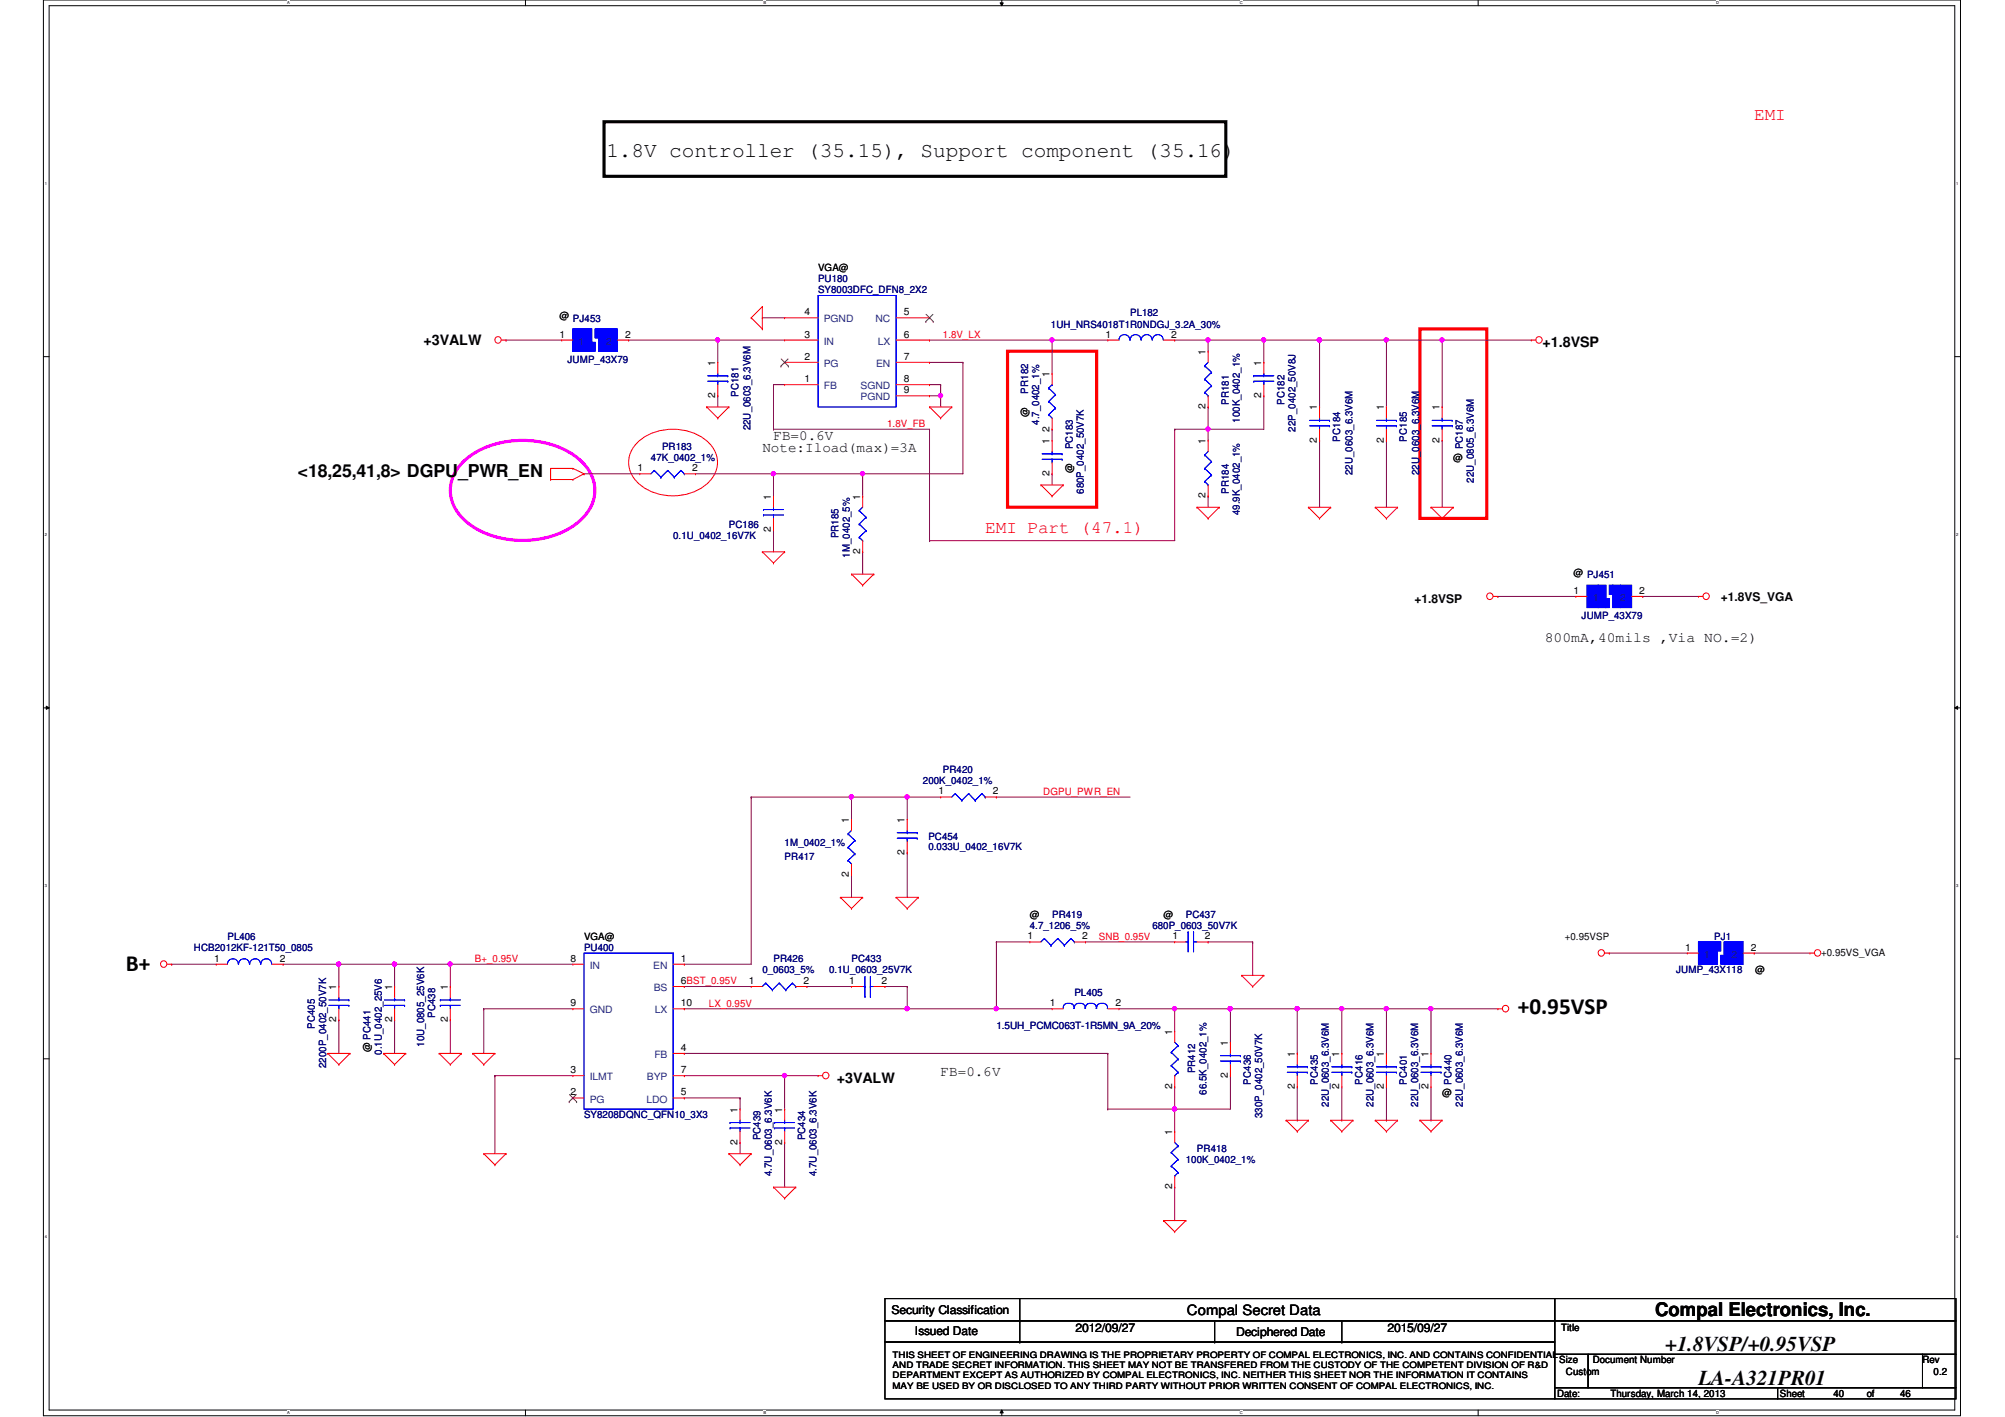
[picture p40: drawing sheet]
<svg xmlns="http://www.w3.org/2000/svg" width="297mm" height="210mm" viewBox="0 0 297 210" stroke-linecap="round" stroke-linejoin="round" font-family="sans-serif">
<defs><g id="words">
<g font-size="3.4">
<text x="18.7" y="143.8">B+</text>
<text x="224.9" y="150.2">+0.95VSP</text>
</g>
<g font-size="3.1">
<text x="89.8" y="23.3">1.8V controller (35.15), Support component (35.16)</text>
<text x="246.7" y="200.2">+1.8VSP/+0.95VSP</text>
<text x="251.6" y="205.1">LA-A321PR01</text>
</g>
<text font-size="2.8" x="245.2" y="195">Compal Electronics, Inc.</text>
<g font-size="2.6" fill="#f00">
<text x="259.9" y="17.8">EMI</text>
<text x="146" y="78.9">EMI Part (47.1)</text>
</g>
<text font-size="2.6" x="44.1" y="70.6">&lt;18,25,41,8&gt; DGPU_PWR_EN</text>
<g font-size="2.1">
<text x="62.7" y="51.1">+3VALW</text>
<text x="228.5" y="51.4">+1.8VSP</text>
<text x="114.6" y="65.2">FB=0.6V</text>
<text x="112.9" y="66.9">Note:Iload(max)=3A</text>
<text x="228.9" y="95.1">800mA,40mils ,Via NO.=2)</text>
<text x="124" y="160.4">+3VALW</text>
<text x="139.4" y="159.3">FB=0.6V</text>
<text x="175.8" y="194.8">Compal Secret Data</text>
</g>
<g font-size="1.8">
<text x="209.5" y="89.3">+1.8VSP</text>
<text x="254.9" y="89">+1.8VS_VGA</text>
<text x="132.1" y="194.6">Security Classification</text>
<text x="135.5" y="197.8">Issued Date</text>
<text x="159.3" y="197.3">2012/09/27</text>
<text x="183.1" y="198">Deciphered Date</text>
<text x="205.6" y="197.3">2015/09/27</text>
</g>
<g font-size="1.5" fill="#000080">
<text x="121.2" y="41.8">PU180</text>
<text x="121.2" y="43.5">SY8003DFC_DFN8_2X2</text>
<text x="167.4" y="46.8">PL182</text>
<text x="84.1" y="53.7">JUMP_43X79</text>
<text x="155.7" y="48.6">1UH_NRS4018T1R0NDGJ_3.2A_30%</text>
<text x="109.4" y="58.8" transform="rotate(-90 109.4 58.8)">PC181</text>
<text x="152.3" y="58.3" transform="rotate(-90 152.3 58.3)">PR182</text>
<text x="182" y="59.9" transform="rotate(-90 182 59.9)">PR181</text>
<text x="190.3" y="59.9" transform="rotate(-90 190.3 59.9)">PC182</text>
<text x="111.2" y="63.8" transform="rotate(-90 111.2 63.8)">22U_0603_6.3V6M</text>
<text x="154" y="62.9" transform="rotate(-90 154 62.9)">4.7_0402_1%</text>
<text x="183.7" y="62.6" transform="rotate(-90 183.7 62.6)">100K_0402_1%</text>
<text x="191.9" y="63.9" transform="rotate(-90 191.9 63.9)">22P_0402_50V8J</text>
<text x="198.5" y="65.4" transform="rotate(-90 198.5 65.4)">PC184</text>
<text x="208.4" y="65.4" transform="rotate(-90 208.4 65.4)">PC185</text>
<text x="96.4" y="68.2">47K_0402_1%</text>
<text x="98.1" y="66.6">PR183</text>
<text x="158.9" y="66.5" transform="rotate(-90 158.9 66.5)">PC183</text>
<text x="200.4" y="70.4" transform="rotate(-90 200.4 70.4)">22U_0603_6.3V6M</text>
<text x="210.3" y="70.4" transform="rotate(-90 210.3 70.4)">22U_0603_6.3V6M</text>
<text x="216.7" y="66.5" transform="rotate(-90 216.7 66.5)">PC187</text>
<text x="218.4" y="71.5" transform="rotate(-90 218.4 71.5)">22U_0805_6.3V6M</text>
<text x="160.6" y="73.2" transform="rotate(-90 160.6 73.2)">680P_0402_50V7K</text>
<text x="182" y="73.2" transform="rotate(-90 182 73.2)">PR184</text>
<text x="183.7" y="76.3" transform="rotate(-90 183.7 76.3)">49.9K_0402_1%</text>
<text x="99.7" y="79.8">0.1U_0402_16V7K</text>
<text x="108" y="78.1">PC186</text>
<text x="124.2" y="79.8" transform="rotate(-90 124.2 79.8)">PR185</text>
<text x="125.9" y="82.6" transform="rotate(-90 125.9 82.6)">1M_0402_5%</text>
<text x="234.3" y="91.7">JUMP_43X79</text>
<text x="136.7" y="116.1">200K_0402_1%</text>
<text x="139.7" y="114.5">PR420</text>
<text x="116.2" y="125.3">1M_0402_1%</text>
<text x="137.5" y="124.4">PC454</text>
<text x="137.5" y="125.9">0.033U_0402_16V7K</text>
<text x="116.2" y="127.3">PR417</text>
<text x="152.6" y="137.6">4.7_1206_5%</text>
<text x="155.9" y="135.9">PR419</text>
<text x="170.7" y="137.6">680P_0603_50V7K</text>
<text x="175.7" y="135.9">PC437</text>
<text x="28.7" y="140.9">HCB2012KF-121T50_0805</text>
<text x="33.7" y="139.2">PL406</text>
<text x="86.5" y="140.9">PU400</text>
<text x="114.6" y="142.5">PR426</text>
<text x="126.1" y="142.5">PC433</text>
<text x="254" y="139.2">PJ1</text>
<text x="112.9" y="144.2">0_0603_5%</text>
<text x="122.8" y="144.2">0.1U_0603_25V7K</text>
<text x="159.2" y="147.5">PL405</text>
<text x="248.3" y="144.2">JUMP_43X118</text>
<text x="46.6" y="152.4" transform="rotate(-90 46.6 152.4)">PC405</text>
<text x="62.8" y="155.1" transform="rotate(-90 62.8 155.1)">10U_0805_25V6K</text>
<text x="64.5" y="150.7" transform="rotate(-90 64.5 150.7)">PC438</text>
<text x="147.6" y="152.4">1.5UH_PCMC063T-1R5MN_9A_20%</text>
<text x="48.3" y="158.2" transform="rotate(-90 48.3 158.2)">2200P_0402_50V7K</text>
<text x="56.6" y="156.2" transform="rotate(-90 56.6 156.2)">0.1U_0402_25V6</text>
<text x="177.1" y="159" transform="rotate(-90 177.1 159)">PR412</text>
<text x="185.3" y="160.7" transform="rotate(-90 185.3 160.7)">PC436</text>
<text x="195.2" y="160.7" transform="rotate(-90 195.2 160.7)">PC435</text>
<text x="201.8" y="160.7" transform="rotate(-90 201.8 160.7)">PC416</text>
<text x="208.4" y="160.7" transform="rotate(-90 208.4 160.7)">PC401</text>
<text x="215" y="160.7" transform="rotate(-90 215 160.7)">PC440</text>
<text x="86.5" y="165.7">SY8208DQNC_QFN10_3X3</text>
<text x="178.7" y="162.1" transform="rotate(-90 178.7 162.1)">66.5K_0402_1%</text>
<text x="187" y="165.6" transform="rotate(-90 187 165.6)">330P_0402_50V7K</text>
<text x="196.9" y="164" transform="rotate(-90 196.9 164)">22U_0603_6.3V6M</text>
<text x="203.5" y="164" transform="rotate(-90 203.5 164)">22U_0603_6.3V6M</text>
<text x="210.1" y="164" transform="rotate(-90 210.1 164)">22U_0603_6.3V6M</text>
<text x="216.7" y="164" transform="rotate(-90 216.7 164)">22U_0603_6.3V6M</text>
<text x="112.7" y="168.9" transform="rotate(-90 112.7 168.9)">PC439</text>
<text x="119.3" y="168.9" transform="rotate(-90 119.3 168.9)">PC434</text>
<text x="175.7" y="172.3">100K_0402_1%</text>
<text x="177.3" y="170.6">PR418</text>
<text x="114.3" y="174.2" transform="rotate(-90 114.3 174.2)">4.7U_0603_6.3V6K</text>
<text x="120.9" y="174.2" transform="rotate(-90 120.9 174.2)">4.7U_0603_6.3V6K</text>
</g>
<g font-size="1.5">
<text x="121.2" y="40.2">VGA@</text>
<text x="82.9" y="47.3">@ PJ453</text>
<text x="119.2" y="46.7">4</text>
<text x="133.9" y="46.7">5</text>
<text x="82.9" y="50">1</text>
<text x="92.6" y="50">2</text>
<text x="119.2" y="50">3</text>
<text x="119.2" y="53.3">2</text>
<text x="133.9" y="50">6</text>
<text x="133.9" y="53.3">7</text>
<text x="163.8" y="50">1</text>
<text x="173.5" y="50">2</text>
<text x="178.6" y="52.5" transform="rotate(-90 178.6 52.5)">1</text>
<text x="106" y="59" transform="rotate(-90 106 59)">2</text>
<text x="106" y="54.2" transform="rotate(-90 106 54.2)">1</text>
<text x="119.2" y="56.6">1</text>
<text x="133.9" y="56.6">8</text>
<text x="133.9" y="58.3">9</text>
<text x="155.5" y="55.8" transform="rotate(-90 155.5 55.8)">1</text>
<text x="186.9" y="59" transform="rotate(-90 186.9 59)">2</text>
<text x="186.9" y="54.2" transform="rotate(-90 186.9 54.2)">1</text>
<text x="152.3" y="61.8" transform="rotate(-90 152.3 61.8)">@</text>
<text x="155.5" y="65.7" transform="rotate(-90 155.5 65.7)">1</text>
<text x="155.5" y="63.9" transform="rotate(-90 155.5 63.9)">2</text>
<text x="178.6" y="65.7" transform="rotate(-90 178.6 65.7)">1</text>
<text x="178.6" y="60.6" transform="rotate(-90 178.6 60.6)">2</text>
<text x="195.1" y="65.6" transform="rotate(-90 195.1 65.6)">2</text>
<text x="195.1" y="60.8" transform="rotate(-90 195.1 60.8)">1</text>
<text x="205" y="65.6" transform="rotate(-90 205 65.6)">2</text>
<text x="205" y="60.8" transform="rotate(-90 205 60.8)">1</text>
<text x="213.3" y="65.6" transform="rotate(-90 213.3 65.6)">2</text>
<text x="213.3" y="60.8" transform="rotate(-90 213.3 60.8)">1</text>
<text x="94.4" y="69.8">1</text>
<text x="102.5" y="69.8">2</text>
<text x="155.5" y="70.5" transform="rotate(-90 155.5 70.5)">2</text>
<text x="158.9" y="70" transform="rotate(-90 158.9 70)">@</text>
<text x="215.3" y="68.2">@</text>
<text x="114.2" y="74" transform="rotate(-90 114.2 74)">1</text>
<text x="127.4" y="74" transform="rotate(-90 127.4 74)">1</text>
<text x="178.6" y="73.8" transform="rotate(-90 178.6 73.8)">2</text>
<text x="114.2" y="78.8" transform="rotate(-90 114.2 78.8)">2</text>
<text x="127.4" y="82.1" transform="rotate(-90 127.4 82.1)">2</text>
<text x="233.1" y="85.3">@ PJ451</text>
<text x="233.1" y="88">1</text>
<text x="242.9" y="88">2</text>
<text x="139" y="117.7">1</text>
<text x="147.1" y="117.7">2</text>
<text x="125.8" y="121.9" transform="rotate(-90 125.8 121.9)">1</text>
<text x="134" y="121.9" transform="rotate(-90 134 121.9)">1</text>
<text x="125.8" y="130" transform="rotate(-90 125.8 130)">2</text>
<text x="134" y="126.7" transform="rotate(-90 134 126.7)">2</text>
<text x="152.6" y="135.9">@</text>
<text x="172.4" y="135.9">@</text>
<text x="31.7" y="142.5">1</text>
<text x="41.4" y="142.5">2</text>
<text x="84.5" y="142.5">8</text>
<text x="86.5" y="139.2">VGA@</text>
<text x="100.9" y="142.5">1</text>
<text x="152.2" y="139.1">1</text>
<text x="160.3" y="139.1">2</text>
<text x="173.7" y="139.1">1</text>
<text x="178.5" y="139.1">2</text>
<text x="231.8" y="139.2">+0.95VSP</text>
<text x="249.6" y="140.8">1</text>
<text x="259.4" y="140.8">2</text>
<text x="269.8" y="141.6">+0.95VS_VGA</text>
<text x="49.8" y="146.6" transform="rotate(-90 49.8 146.6)">1</text>
<text x="58.1" y="146.6" transform="rotate(-90 58.1 146.6)">1</text>
<text x="66.3" y="146.6" transform="rotate(-90 66.3 146.6)">1</text>
<text x="84.5" y="149.1">9</text>
<text x="100.9" y="149.1">10</text>
<text x="100.9" y="145.8">6BST_0.95V</text>
<text x="111" y="145.8">1</text>
<text x="119" y="145.8">2</text>
<text x="125.8" y="145.8">1</text>
<text x="130.6" y="145.8">2</text>
<text x="155.5" y="149.1">1</text>
<text x="165.3" y="149.1">2</text>
<text x="260.1" y="144.2">@</text>
<text x="49.8" y="151.4" transform="rotate(-90 49.8 151.4)">2</text>
<text x="54.9" y="155.9" transform="rotate(-90 54.9 155.9)">@ PC441</text>
<text x="58.1" y="151.4" transform="rotate(-90 58.1 151.4)">2</text>
<text x="66.3" y="151.4" transform="rotate(-90 66.3 151.4)">2</text>
<text x="100.9" y="155.7">4</text>
<text x="173.6" y="153.2" transform="rotate(-90 173.6 153.2)">1</text>
<text x="181.9" y="154.9" transform="rotate(-90 181.9 154.9)">1</text>
<text x="84.5" y="159">3</text>
<text x="100.9" y="159">7</text>
<text x="173.6" y="161.3" transform="rotate(-90 173.6 161.3)">2</text>
<text x="181.9" y="159.7" transform="rotate(-90 181.9 159.7)">2</text>
<text x="191.8" y="161.3" transform="rotate(-90 191.8 161.3)">2</text>
<text x="191.8" y="156.5" transform="rotate(-90 191.8 156.5)">1</text>
<text x="198.4" y="161.3" transform="rotate(-90 198.4 161.3)">2</text>
<text x="198.4" y="156.5" transform="rotate(-90 198.4 156.5)">1</text>
<text x="205" y="161.3" transform="rotate(-90 205 161.3)">2</text>
<text x="205" y="156.5" transform="rotate(-90 205 156.5)">1</text>
<text x="211.6" y="161.3" transform="rotate(-90 211.6 161.3)">2</text>
<text x="211.6" y="156.5" transform="rotate(-90 211.6 156.5)">1</text>
<text x="84.5" y="162.3">2</text>
<text x="100.9" y="162.3">5</text>
<text x="109.3" y="164.8" transform="rotate(-90 109.3 164.8)">1</text>
<text x="115.9" y="164.8" transform="rotate(-90 115.9 164.8)">1</text>
<text x="213.7" y="162.3">@</text>
<text x="109.3" y="169.6" transform="rotate(-90 109.3 169.6)">2</text>
<text x="115.9" y="169.6" transform="rotate(-90 115.9 169.6)">2</text>
<text x="173.6" y="168.1" transform="rotate(-90 173.6 168.1)">1</text>
<text x="173.6" y="176.2" transform="rotate(-90 173.6 176.2)">2</text>
<text x="231.3" y="197.2">Title</text>
<text x="231" y="202">Size</text>
<text x="232" y="203.6">Custom</text>
<text x="236" y="202">Document Number</text>
<text x="284.8" y="202">Rev</text>
<text x="286.5" y="203.6">0.2</text>
<text x="230.7" y="206.9">Date:</text>
<text x="238.6" y="206.9">Thursday, March 14, 2013</text>
<text x="263.7" y="206.9">Sheet</text>
<text x="271.6" y="206.9">40</text>
<text x="276.6" y="206.9">of</text>
<text x="281.5" y="206.9">46</text>
</g>
<g font-size="1.5" fill="#004080">
<text x="122" y="47.8">PGND</text>
<text x="129.7" y="47.8">NC</text>
<text x="85.7" y="51.1">1</text>
<text x="89.8" y="51.1">2</text>
<text x="122" y="51.1">IN</text>
<text x="130" y="51.1">LX</text>
<text x="122" y="54.4">PG</text>
<text x="122" y="57.7">FB</text>
<text x="127.5" y="57.7">SGND</text>
<text x="127.5" y="59.3">PGND</text>
<text x="129.8" y="54.4">EN</text>
<text x="236" y="89">1</text>
<text x="240" y="89">2</text>
<text x="87.4" y="143.5">IN</text>
<text x="96.8" y="143.5">EN</text>
<text x="252.5" y="141.9">1</text>
<text x="256.5" y="141.9">2</text>
<text x="96.9" y="146.8">BS</text>
<text x="87.4" y="150.1">GND</text>
<text x="97" y="150.1">LX</text>
<text x="87.4" y="160">ILMT</text>
<text x="95.8" y="160">BYP</text>
<text x="96.9" y="156.7">FB</text>
<text x="87.4" y="163.3">PG</text>
<text x="95.8" y="163.3">LDO</text>
</g>
<g font-size="1.5" fill="#f00">
<text x="139.7" y="50">1.8V_LX</text>
<text x="131.4" y="63.2">1.8V_FB</text>
<text x="154.6" y="117.7">DGPU_PWR_EN</text>
<text x="70.4" y="142.5">B+_0.95V</text>
<text x="162.8" y="139.2">SNB_0.95V</text>
<text x="105" y="149.1">LX_0.95V</text>
</g>
<g font-size="1.3">
<text x="132.2" y="201.1">THIS SHEET OF ENGINEERING DRAWING IS THE PROPRIETARY PROPERTY OF COMPAL ELECTRONICS, INC. AND CONTAINS CONFIDENTIAL</text>
<text x="132.2" y="202.6">AND TRADE SECRET INFORMATION. THIS SHEET MAY NOT BE TRANSFERED FROM THE CUSTODY OF THE COMPETENT DIVISION OF R&amp;D</text>
<text x="132.2" y="205.7">MAY BE USED BY OR DISCLOSED TO ANY THIRD PARTY WITHOUT PRIOR WRITTEN CONSENT OF COMPAL ELECTRONICS, INC.</text>
<text x="132.2" y="204.2">DEPARTMENT EXCEPT AS AUTHORIZED BY COMPAL ELECTRONICS, INC. NEITHER THIS SHEET NOR THE INFORMATION IT CONTAINS</text>
</g>
<g font-size=".6">
<text x="42.5" y=".6">A</text>
<text x="113.1" y=".6">B</text>
<text x="183.7" y=".6">C</text>
<text x="254.3" y=".6">D</text>
<text x="6.6" y="27.4">1</text>
<text x="289.8" y="27.4">1</text>
<text x="6.6" y="79.4">2</text>
<text x="289.8" y="79.4">2</text>
<text x="6.6" y="131.4">3</text>
<text x="289.8" y="131.4">3</text>
<text x="6.6" y="183.4">4</text>
<text x="289.8" y="183.4">4</text>
<text x="42.5" y="209.5">A</text>
<text x="113.1" y="209.5">B</text>
<text x="183.7" y="209.5">C</text>
<text x="254.3" y="209.5">D</text>
</g>
</g></defs>
<path d="M6.4 0h284v209.7h-284zM7.3 .8h282.3v208.1h-282.3z" fill="none" stroke="#000" stroke-width=".15"/>
<g fill="#fff">
<path d="M42.5 .1h.4v.7h-.4z"/>
<path d="M42.5 209h.4v.6h-.4z"/>
</g>
<path d="M77.8 0v.8M77.8 208.9v.8" fill="none" stroke="#000" stroke-width=".15"/>
<g fill="#fff">
<path d="M113.1 .1h.4v.7h-.4z"/>
<path d="M113.1 209h.4v.6h-.4z"/>
</g>
<path d="M148.2 .4h.4l-.2 .4zM148.4 0v.8M148.4 208.9l.2 .4h-.4zM148.4 208.9v.8" fill="none" stroke="#000" stroke-width=".15"/>
<path d="M148.2 .4h.4l-.2 .4zM148.4 208.9l.2 .4h-.4z" fill="#000"/>
<g fill="#fff">
<path d="M183.7 .1h.4v.7h-.4z"/>
<path d="M183.7 209h.4v.6h-.4z"/>
</g>
<path d="M219 0v.8M219 208.9v.8" fill="none" stroke="#000" stroke-width=".15"/>
<g fill="#fff">
<path d="M254.3 .1h.3v.7h-.3z"/>
<path d="M254.3 209h.3v.6h-.3z"/>
<path d="M6.6 26.8h.3v.7h-.3z"/>
<path d="M289.8 26.8h.3v.7h-.3z"/>
<path d="M6.6 78.8h.3v.7h-.3z"/>
<path d="M289.8 78.8h.3v.7h-.3z"/>
</g>
<path d="M6.4 52.8h.9M289.6 52.8h.8" fill="none" stroke="#000" stroke-width=".15"/>
<g fill="#fff">
<path d="M6.6 130.9h.3v.6h-.3z"/>
<path d="M289.8 130.9h.3v.6h-.3z"/>
</g>
<path d="M6.4 104.9h.9M6.9 104.6l.4 .3-.4 .2zM289.6 104.9l.4-.3v.5zM289.6 104.9h.8" fill="none" stroke="#000" stroke-width=".15"/>
<path d="M6.9 104.6l.4 .3-.4 .2zM289.6 104.9l.4-.3v.5z" fill="#000"/>
<g fill="#fff">
<path d="M6.6 182.8h.3v.7h-.3z"/>
<path d="M289.8 182.8h.3v.7h-.3z"/>
</g>
<path d="M6.4 156.8h.9M289.6 156.8h.8" fill="none" stroke="#000" stroke-width=".15"/>
<path d="M89.5 18h92.1v8.1h-92.1z" fill="none" stroke="#000" stroke-width=".47"/>
<path d="M149.3 52h13.2v23.1h-13.2zM210.4 48.7h9.9v28.1h-9.9z" fill="none" stroke="#f00" stroke-width=".47"/>
<path d="M68.9 68.1a14 14 0 0 1 13.9-1.9 8.1 8.1 0 0 1 5.2 5.4 5.8 5.8 0 0 1-2.1 5.6 13.9 13.9 0 0 1-13.9 1.8 8.1 8.1 0 0 1-5.2-5.4 5.9 5.9 0 0 1 2.1-5.5z" fill="none" stroke="#f0f" stroke-width=".47"/>
<path d="M94.4 65.6a8 8 0 0 1 10.6 0 4 4 0 0 1-.6 6.4 8 8 0 0 1-10-.6 4 4 0 0 1 0-5.8z" fill="none" stroke="#f00" stroke-width=".15"/>
<path d="M106.3 50.4h.1M106.3 50.4h9.9M86.5 70.2h.1M86.5 70.2h8.3M127.8 70.2h.1M127.8 70.2h14.9M221.9 88.3h.1M221.9 88.3h11.6M243.4 88.3h.1M243.4 88.3h8.2" fill="none" stroke="#800040" stroke-width=".15"/>
<circle cx="127.8" cy="70.2" r=".32" fill="#f0f"/>
<circle cx="127.8" cy="70.2" r=".32" fill="none" stroke="#f0f" stroke-width=".15"/>
<path d="M187.2 50.4h.1M187.2 50.4v3.3M187.2 50.4h8.3M114.6 70.2h.1M114.6 78.4h.1M114.6 70.2v3.3M114.6 78.4v3.3" fill="none" stroke="#800040" stroke-width=".15"/>
<circle cx="195.5" cy="50.4" r=".32" fill="#f0f"/>
<circle cx="195.5" cy="50.4" r=".32" fill="none" stroke="#f0f" stroke-width=".15"/>
<circle cx="187.2" cy="50.4" r=".32" fill="#f0f"/>
<circle cx="187.2" cy="50.4" r=".32" fill="none" stroke="#f0f" stroke-width=".15"/>
<path d="M187.2 58.6h.1M187.2 58.6v5M195.5 50.4h.1M195.5 50.4v9.9M205.4 65.2h.1M205.4 65.2v9.9" fill="none" stroke="#800040" stroke-width=".15"/>
<circle cx="195.5" cy="50.4" r=".32" fill="#f0f"/>
<circle cx="195.5" cy="50.4" r=".32" fill="none" stroke="#f0f" stroke-width=".15"/>
<path d="M179 50.4h.1M179 50.4v1.6M195.5 65.2h.1M195.5 65.2v9.9" fill="none" stroke="#800040" stroke-width=".15"/>
<circle cx="179" cy="50.4" r=".32" fill="#f0f"/>
<circle cx="179" cy="50.4" r=".32" fill="none" stroke="#f0f" stroke-width=".15"/>
<path d="M195.5 50.4h.1M195.5 50.4h9.9M179 73.5h.1M179 73.5v1.6" fill="none" stroke="#800040" stroke-width=".15"/>
<circle cx="205.4" cy="50.4" r=".32" fill="#f0f"/>
<circle cx="205.4" cy="50.4" r=".32" fill="none" stroke="#f0f" stroke-width=".15"/>
<circle cx="195.5" cy="50.4" r=".32" fill="#f0f"/>
<circle cx="195.5" cy="50.4" r=".32" fill="none" stroke="#f0f" stroke-width=".15"/>
<g fill="none" stroke="#800040" stroke-width=".15">
<path d="M112.9 47.1h.1M112.9 47.1h3.3M114.6 57h.1M114.6 57h1.6M114.6 57v6.6M137.7 53.7h.1M137.7 53.7h5M142.7 53.7h.1M142.7 53.7v16.5M155.9 50.4h.1M155.9 50.4h8.2M174 50.4h.1"/>
<path d="M174 50.4h13.2M179 50.4h.1M205.4 50.4h.1M205.4 50.4v9.9"/>
</g>
<circle cx="155.8" cy="50.4" r=".32" fill="#f0f"/>
<circle cx="155.8" cy="50.4" r=".32" fill="none" stroke="#f0f" stroke-width=".15"/>
<g fill="none" stroke="#800040" stroke-width=".15">
<path d="M137.7 50.4h.1M137.7 57h.1M137.7 58.6h.1M137.7 50.4h18.2M137.7 57h1.7M139.4 57h.1M139.4 57v1.6h-1.7M155.9 50.4h.1M155.9 50.4v4.9M155.9 63.6h.1M155.9 70.2h.1M155.9 63.6v1.6"/>
<path d="M155.9 70.2v1.6"/>
</g>
<circle cx="139.3" cy="58.6" r=".32" fill="#f0f"/>
<circle cx="139.3" cy="58.6" r=".32" fill="none" stroke="#f0f" stroke-width=".15"/>
<path d="M106.3 50.4h.1M106.3 50.4v3.3M139.4 58.6h.1M139.4 58.6v1.7M114.6 63.6h.1M114.6 63.6h23.1M179 63.6h.1M179 63.6v1.6" fill="none" stroke="#800040" stroke-width=".15"/>
<circle cx="106.3" cy="50.4" r=".32" fill="#f0f"/>
<circle cx="106.3" cy="50.4" r=".32" fill="none" stroke="#f0f" stroke-width=".15"/>
<path d="M106.3 58.6h.1M106.3 58.6v1.7M137.7 63.6h.1M137.7 63.6v16.5M174 63.6h.1M174 63.6v16.5h-36.3M174 63.6h5M137.7 80.1h.1" fill="none" stroke="#800040" stroke-width=".15"/>
<circle cx="179" cy="63.6" r=".32" fill="#f0f"/>
<circle cx="179" cy="63.6" r=".32" fill="none" stroke="#f0f" stroke-width=".15"/>
<g fill="none" stroke="#800040" stroke-width=".15">
<path d="M75 50.4h.1M75 50.4h8.2M93.1 50.4h.1M93.1 50.4h13.2M213.7 50.4h.1M213.7 50.4h13.2M114.6 70.2h.1M114.6 70.2h13.2M127.8 70.2h.1M127.8 70.2v3.3M179 60.3h.1M179 63.6h.1"/>
<path d="M179 60.3v3.3M179 63.6h8.2M127.8 81.7h.1M127.8 81.7v3.3M147.6 149.4h.1M147.6 149.4h8.3M165.8 149.4h8.2M174 149.4h.1"/>
</g>
<circle cx="174" cy="149.4" r=".32" fill="#f0f"/>
<circle cx="174" cy="149.4" r=".32" fill="none" stroke="#f0f" stroke-width=".15"/>
<path d="M134.4 118.1h.1M134.4 118.1h5" fill="none" stroke="#800040" stroke-width=".15"/>
<circle cx="134.4" cy="118" r=".32" fill="#f0f"/>
<circle cx="134.4" cy="118" r=".32" fill="none" stroke="#f0f" stroke-width=".15"/>
<path d="M116.2 159.3h.1M116.2 159.3h5" fill="none" stroke="#800040" stroke-width=".15"/>
<circle cx="116.2" cy="159.3" r=".32" fill="#f0f"/>
<circle cx="116.2" cy="159.3" r=".32" fill="none" stroke="#f0f" stroke-width=".15"/>
<g fill="none" stroke="#800040" stroke-width=".15">
<path d="M147.6 139.5h.1M147.6 139.5h5M160.8 139.5h.1M160.8 139.5h13.2M25.4 142.8h.1M25.4 142.8h6.6M66.7 151.1h.1M66.7 142.8h.1M66.7 151.1v4.9M66.7 142.8h18.2M101.4 156h.1M101.4 156h62.7"/>
<path d="M116.2 159.3h.1M116.2 159.3v5M164.1 156h.1M164.1 156v8.3M116.2 169.2h.1M116.2 169.2v6.7M164.1 164.3h.1M164.1 164.3h9.9"/>
</g>
<circle cx="66.7" cy="142.8" r=".32" fill="#f0f"/>
<circle cx="66.7" cy="142.8" r=".32" fill="none" stroke="#f0f" stroke-width=".15"/>
<path d="M126.1 118.1h.1M126.1 118.1v3.3M71.7 149.4h.1M71.7 149.4v6.6M71.7 149.4h13.2" fill="none" stroke="#800040" stroke-width=".15"/>
<circle cx="126.1" cy="118" r=".32" fill="#f0f"/>
<circle cx="126.1" cy="118" r=".32" fill="none" stroke="#f0f" stroke-width=".15"/>
<g fill="none" stroke="#800040" stroke-width=".15">
<path d="M111.3 118.1h.1M111.3 118.1h14.8M111.3 118.1v24.7M147.6 118.1h.1M147.6 118.1h19.8M126.1 129.6h.1M126.1 129.6v3.3M174 149.4h.1M174 149.4h8.3M174 149.4v3.3M174 161h.1M174 175.9h.1"/>
<path d="M174 164.3h.1M174 161v6.6M174 175.9v4.9"/>
</g>
<circle cx="174" cy="164.3" r=".32" fill="#f0f"/>
<circle cx="174" cy="164.3" r=".32" fill="none" stroke="#f0f" stroke-width=".15"/>
<path d="M182.3 149.4h.1M182.3 149.4v5" fill="none" stroke="#800040" stroke-width=".15"/>
<circle cx="182.3" cy="149.4" r=".32" fill="#f0f"/>
<circle cx="182.3" cy="149.4" r=".32" fill="none" stroke="#f0f" stroke-width=".15"/>
<path d="M182.3 159.3h.1M182.3 159.3v5h-8.3M212 149.4h.1M212 149.4h9.9M174 164.3h.1" fill="none" stroke="#800040" stroke-width=".15"/>
<circle cx="212" cy="149.4" r=".32" fill="#f0f"/>
<circle cx="212" cy="149.4" r=".32" fill="none" stroke="#f0f" stroke-width=".15"/>
<path d="M58.5 142.8h.1M58.5 142.8h8.2M66.7 142.8h.1M66.7 142.8v3.3M101.4 149.4h.1M131.1 146.1h.1M131.1 146.1h3.3M134.4 146.1h.1M134.4 146.1v3.3h-33" fill="none" stroke="#800040" stroke-width=".15"/>
<circle cx="58.4" cy="142.8" r=".32" fill="#f0f"/>
<circle cx="58.4" cy="142.8" r=".32" fill="none" stroke="#f0f" stroke-width=".15"/>
<path d="M50.2 142.8h.1M50.2 142.8h8.3M58.5 151.1h.1M58.5 142.8h.1M58.5 142.8v3.3M58.5 151.1v4.9M101.4 159.3h.1M101.4 159.3h14.8" fill="none" stroke="#800040" stroke-width=".15"/>
<circle cx="50.2" cy="142.8" r=".32" fill="#f0f"/>
<circle cx="50.2" cy="142.8" r=".32" fill="none" stroke="#f0f" stroke-width=".15"/>
<path d="M147.6 139.5h.1M147.6 139.5v9.9h-13.2M134.4 149.4h.1" fill="none" stroke="#800040" stroke-width=".15"/>
<circle cx="147.6" cy="149.4" r=".32" fill="#f0f"/>
<circle cx="147.6" cy="149.4" r=".32" fill="none" stroke="#f0f" stroke-width=".15"/>
<circle cx="134.4" cy="149.4" r=".32" fill="#f0f"/>
<circle cx="134.4" cy="149.4" r=".32" fill="none" stroke="#f0f" stroke-width=".15"/>
<g fill="none" stroke="#800040" stroke-width=".15">
<path d="M213.7 50.4h.1M213.7 50.4v9.9M213.7 65.2h.1M213.7 65.2v9.9M126.1 118.1h.1M126.1 118.1h8.3M134.4 118.1h.1M134.4 118.1v3.3M134.4 126.3h.1M134.4 126.3v6.6M179 139.5h.1M179 139.5h6.6"/>
<path d="M185.6 139.5h.1M185.6 139.5v5M41.9 142.8h.1M41.9 142.8h8.3M50.2 142.8h.1M50.2 151.1h.1M50.2 142.8v3.3M50.2 151.1v4.9M73.3 159.3h.1M73.3 159.3h11.6M73.3 159.3v11.6M101.4 142.8h.1"/>
<path d="M101.4 146.1h.1M101.4 142.8h9.9M101.4 146.1h9.9M119.5 146.1h.1M119.5 146.1h6.6M238.4 141.2h.1M238.4 141.2h11.6M259.9 141.2h.1M259.9 141.2h8.2M101.4 162.6h.1M101.4 162.6h8.2M109.6 169.2h.1"/>
<path d="M109.6 162.6h.1M109.6 162.6v1.7M109.6 169.2v1.7"/>
</g>
<circle cx="213.6" cy="50.4" r=".32" fill="#f0f"/>
<circle cx="213.6" cy="50.4" r=".32" fill="none" stroke="#f0f" stroke-width=".15"/>
<g fill="none" stroke="#800040" stroke-width=".15">
<path d="M205.4 50.4h.1M205.4 50.4h8.3M182.3 149.4h.1M182.3 149.4h9.9M192.2 149.4h.1M192.2 149.4v6.6M192.2 165.9h.1M192.2 161v4.9M198.8 165.9h.1M198.8 161v4.9M205.4 165.9h.1M205.4 161v4.9"/>
<path d="M212 165.9h.1M212 161v4.9"/>
</g>
<circle cx="182.3" cy="149.4" r=".32" fill="#f0f"/>
<circle cx="182.3" cy="149.4" r=".32" fill="none" stroke="#f0f" stroke-width=".15"/>
<path d="M192.2 149.4h.1M192.2 149.4h6.6M198.8 149.4h.1M198.8 149.4v6.6" fill="none" stroke="#800040" stroke-width=".15"/>
<circle cx="192.2" cy="149.4" r=".32" fill="#f0f"/>
<circle cx="192.2" cy="149.4" r=".32" fill="none" stroke="#f0f" stroke-width=".15"/>
<path d="M198.8 149.4h.1M198.8 149.4h6.6M205.4 149.4h.1M205.4 149.4v6.6" fill="none" stroke="#800040" stroke-width=".15"/>
<circle cx="198.8" cy="149.4" r=".32" fill="#f0f"/>
<circle cx="198.8" cy="149.4" r=".32" fill="none" stroke="#f0f" stroke-width=".15"/>
<path d="M205.4 149.4h.1M205.4 149.4h6.6M212 149.4h.1M212 149.4v6.6" fill="none" stroke="#800040" stroke-width=".15"/>
<circle cx="205.4" cy="149.4" r=".32" fill="#f0f"/>
<circle cx="205.4" cy="149.4" r=".32" fill="none" stroke="#f0f" stroke-width=".15"/>
<path d="M103 70.2h11.6M114.6 70.2h.1" fill="none" stroke="#800040" stroke-width=".15"/>
<circle cx="114.6" cy="70.2" r=".32" fill="#f0f"/>
<circle cx="114.6" cy="70.2" r=".32" fill="none" stroke="#f0f" stroke-width=".15"/>
<g fill="none" stroke="#f00" stroke-width=".15">
<path d="M74.3 50.4h.7M75 50.4h.1M111.3 47.1h.1M111.3 47.1l1.6 1.6M112.9 45.4h.1M112.9 48.7h.1M112.9 45.4v3.3M112.9 45.4l-1.6 1.7M164.1 50.4h.1M164.1 50.4h1.7M172.4 50.4h1.6M174 50.4h.1"/>
<path d="M179 52h.1M179 52v1.7M179 58.6v1.7M226.9 50.4h.1M226.9 50.4h.6M81.6 71h.1M81.6 69.4h.1M81.6 71h3.3M81.6 69.4v1.6M81.6 69.4h3.3M84.9 71h.1M84.9 69.4h.1"/>
<path d="M84.9 69.4l1.6 .8M86.5 70.2h.1M86.5 70.2l-1.6 .8M104.7 60.3h.1M104.7 60.3h3.3M104.7 60.3l1.6 1.6M106.3 61.9h.1M108 60.3h.1M108 60.3l-1.7 1.6M137.7 60.3h.1M137.7 60.3h3.3M137.7 60.3l1.7 1.6"/>
<path d="M139.4 61.9h.1M141 60.3h.1M141 60.3l-1.6 1.6M154.2 71.8h.1M154.2 71.8h3.3M154.2 71.8l1.7 1.7M155.9 73.5h.1M157.5 71.8h.1M157.5 71.8l-1.6 1.7M177.3 75.1h.1M177.3 75.1h3.3M177.3 75.1l1.7 1.7"/>
<path d="M179 76.8h.1M179 60.3h.1M180.6 75.1h.1M180.6 75.1l-1.6 1.7M193.8 75.1h.1M193.8 75.1h3.3M193.8 75.1l1.7 1.7M195.5 76.8h.1M197.1 75.1h.1M197.1 75.1l-1.6 1.7M203.7 75.1h.1M203.7 75.1h3.3"/>
<path d="M203.7 75.1l1.7 1.7M205.4 76.8h.1M207 75.1h.1M207 75.1l-1.6 1.7M212 75.1h.1M212 75.1h3.3M212 75.1l1.7 1.7M213.7 76.8h.1M215.3 75.1h.1M215.3 75.1l-1.6 1.7M112.9 81.7h.1M112.9 81.7h3.3"/>
<path d="M112.9 81.7l1.7 1.7M114.6 83.4h.1M116.2 81.7h.1M116.2 81.7l-1.6 1.7M126.1 85h.1M126.1 85h3.4M126.1 85l1.7 1.7M127.8 86.7h.1M129.5 85h.1M129.5 85l-1.7 1.7M221.2 88.3h.7M221.9 88.3h.1"/>
<path d="M251.6 88.3h.1M251.6 88.3h.7M124.5 132.9h.1M124.5 132.9h3.3M124.5 132.9l1.6 1.7M126.1 134.6h.1M127.8 132.9h.1M127.8 132.9l-1.7 1.7M132.8 132.9h.1M132.8 132.9h3.3M132.8 132.9l1.6 1.7M134.4 134.6h.1"/>
<path d="M136.1 132.9h.1M136.1 132.9l-1.7 1.7M24.8 142.8h.6M25.4 142.8h.1M48.6 156h.1M48.6 156h3.3M48.6 156l1.6 1.7M50.2 157.7h.1M51.9 156h.1M51.9 156l-1.7 1.7M56.8 156h.1M56.8 156h3.3"/>
<path d="M56.8 156l1.7 1.7M58.5 157.7h.1M60.1 156h.1M60.1 156l-1.6 1.7M65.1 156h.1M65.1 156h3.3M65.1 156l1.6 1.7M66.7 157.7h.1M68.4 156h.1M68.4 156l-1.7 1.7M70 156h.1M70 156h3.3"/>
<path d="M70 156l1.7 1.7M71.7 157.7h.1M73.3 156h.1M73.3 156l-1.6 1.7M121.2 159.3h.1M121.2 159.3h.7M183.9 144.5h.1M183.9 144.5h3.3M183.9 144.5l1.7 1.6M185.6 146.1h.1M187.2 144.5h.1M187.2 144.5l-1.6 1.6"/>
<path d="M198.8 156h.1M198.8 156v1.7M198.8 159.3v1.7M221.9 149.4h.1M221.9 149.4h.7M237.7 141.2h.7M238.4 141.2h.1M268.1 141.2h.1M268.1 141.2h.7M71.7 170.9h.1M71.7 170.9h3.3M71.7 170.9l1.6 1.7"/>
<path d="M73.3 172.6h.1M75 170.9h.1M75 170.9l-1.7 1.7M108 170.9h.1M108 170.9h3.3M108 170.9l1.6 1.7M109.6 172.6h.1M111.3 170.9h.1M111.3 170.9l-1.7 1.7M114.6 175.9h.1M114.6 175.9h3.3M114.6 175.9l1.6 1.6"/>
<path d="M116.2 177.5h.1M117.9 175.9h.1M117.9 175.9l-1.7 1.6M190.5 165.9h.1M190.5 165.9h3.3M190.5 165.9l1.7 1.7M192.2 167.6h.1M193.8 165.9h.1M193.8 165.9l-1.6 1.7M197.1 165.9h.1M197.1 165.9h3.3M197.1 165.9l1.7 1.7"/>
<path d="M198.8 167.6h.1M198.8 161h.1M200.4 165.9h.1M200.4 165.9l-1.6 1.7M203.7 165.9h.1M203.7 165.9h3.3M203.7 165.9l1.7 1.7M205.4 167.6h.1M207 165.9h.1M207 165.9l-1.6 1.7M210.4 165.9h.1M210.4 165.9h3.3"/>
<path d="M210.4 165.9l1.6 1.7M212 167.6h.1M213.7 165.9h.1M213.7 165.9l-1.7 1.7M172.4 180.8h.1M172.4 180.8h3.3M172.4 180.8l1.6 1.7M174 182.5h.1M175.7 180.8h.1M175.7 180.8l-1.7 1.7"/>
<circle cx="73.8" cy="50.4" r=".48"/>
<circle cx="228" cy="50.4" r=".48"/>
<circle cx="220.7" cy="88.3" r=".48"/>
<circle cx="252.8" cy="88.3" r=".48"/>
<circle cx="24.2" cy="142.8" r=".48"/>
<circle cx="122.3" cy="159.3" r=".48"/>
<circle cx="223" cy="149.4" r=".48"/>
<circle cx="237.2" cy="141.2" r=".48"/>
<circle cx="269.3" cy="141.2" r=".48"/>
</g>
<g fill="none" stroke="#000" stroke-width=".15">
<path d="M131.1 192.4h99.2v3.3h-99.2zM131.1 195.7h99.2v3.1h-99.2zM131.1 198.8h99.2v8.4h-99.2zM151.1 195.7h.1M151.1 198.8h.1M151.1 192.4v6.4M180 198.8h.1M180 195.7v3.1M198.8 198.8h.1M198.8 195.7v3.1M230.3 192.4h59.5v3.3h-59.5zM230.3 195.7h59.5v4.9h-59.5z"/>
<path d="M230.3 200.6h5v5h-5zM230.3 205.6h33.1v1.6h-33.1zM235.3 200.6h49.5v5h-49.5zM263.4 205.6h26.4v1.6h-26.4zM284.8 200.6h5v5h-5z"/>
</g>
<g fill="none" stroke="#00f" stroke-width=".15">
<path d="M165.8 50.4a.8 .8 0 0 1 .8-.8 .8 .8 0 0 1 .8 .8M167.4 50.4a.8 .8 0 0 1 .8-.8 .8 .8 0 0 1 .8 .8M169.1 50.4a.8 .8 0 0 1 .8-.8 .8 .8 0 0 1 .8 .8M170.7 50.4a.8 .8 0 0 1 .8-.8 .8 .8 0 0 1 .8 .8M178.5 54.2h.1M178.5 56.2h.1M178.5 58.1h.1M178.5 54.2l1 1M178.5 56.2l1 .9M178.5 58.1l.5 .5M179 58.6h.1M179 53.7l-.5 .5"/>
<path d="M179.5 55.2h.1M179.5 57.1h.1M179.5 55.2l-1 1M179.5 57.1l-1 1M197.3 158.8h3M197.3 158h3M198.8 158h.1M198.8 158.8h.1M198.8 157.7v.3M198.8 158.8v.5M200.3 158.8h.1M200.3 158h.1"/>
</g>
<path d="M251.6 139.5h1.7v3.3h-1.7z" fill-rule="evenodd" fill="#00f"/>
<path d="M251.6 139.5h1.7v3.3h-1.7z" fill="none" stroke="#00f" stroke-width=".15"/>
<path d="M253.3 139.5h1.1v3.3h-1.1z" fill-rule="evenodd" fill="#00f"/>
<path d="M253.3 139.5h1.1v3.3h-1.1z" fill="none" stroke="#00f" stroke-width=".15"/>
<path d="M254.4 139.5h.5v1.3h-.5z" fill-rule="evenodd" fill="#00f"/>
<path d="M254.4 139.5h.5v1.3h-.5z" fill="none" stroke="#00f" stroke-width=".15"/>
<path d="M254.9 141.5h.5v1.3h-.5z" fill-rule="evenodd" fill="#00f"/>
<path d="M254.9 141.5h.5v1.3h-.5z" fill="none" stroke="#00f" stroke-width=".15"/>
<path d="M255.4 139.5h1.2v3.3h-1.2z" fill-rule="evenodd" fill="#00f"/>
<path d="M255.4 139.5h1.2v3.3h-1.2z" fill="none" stroke="#00f" stroke-width=".15"/>
<path d="M256.6 139.5h1.6v3.3h-1.6z" fill-rule="evenodd" fill="#00f"/>
<path d="M256.6 139.5h1.6v3.3h-1.6z" fill="none" stroke="#00f" stroke-width=".15"/>
<path d="M251.6 139.5h1.7v3.3h-1.7z" fill-rule="evenodd" fill="#00f"/>
<path d="M251.6 139.5h1.7v3.3h-1.7z" fill="none" stroke="#00f" stroke-width=".15"/>
<path d="M253.3 139.5h1.1v3.3h-1.1z" fill-rule="evenodd" fill="#00f"/>
<path d="M253.3 139.5h1.1v3.3h-1.1z" fill="none" stroke="#00f" stroke-width=".15"/>
<path d="M254.4 139.5h.5v1.3h-.5z" fill-rule="evenodd" fill="#00f"/>
<path d="M254.4 139.5h.5v1.3h-.5z" fill="none" stroke="#00f" stroke-width=".15"/>
<path d="M254.9 141.5h.5v1.3h-.5z" fill-rule="evenodd" fill="#00f"/>
<path d="M254.9 141.5h.5v1.3h-.5z" fill="none" stroke="#00f" stroke-width=".15"/>
<path d="M255.4 139.5h1.2v3.3h-1.2z" fill-rule="evenodd" fill="#00f"/>
<path d="M255.4 139.5h1.2v3.3h-1.2z" fill="none" stroke="#00f" stroke-width=".15"/>
<path d="M256.6 139.5h1.6v3.3h-1.6z" fill-rule="evenodd" fill="#00f"/>
<g fill="none" stroke="#00f" stroke-width=".15">
<path d="M154.7 139h.1M154.7 139l-.5 .5M154.7 139l1 1M156.7 139h.1M156.7 139l-1 1M156.7 139l1 1M158.7 139h.1M158.7 139l-1 1M158.7 139l.5 .5M159.2 139.5h.1M256.6 139.5h1.6v3.3h-1.6zM65.2 148.9h.1"/>
<path d="M65.2 148.1h.1M65.2 148.9h3M65.2 148.1h3M66.7 148.1h.1M66.7 148.9h.1M66.7 147.8v.3M66.7 148.9v.5M86.5 141.2h13.2v23.1h-13.2zM127.8 146.1h.3M128.1 146.1h.1M128.1 147.6h.1M128.1 144.7v2.9"/>
<path d="M128.9 147.6h.1M128.9 146.1h.1M128.9 146.1h.6M128.9 144.7v2.9M155.7 140h.1M157.7 140h.1M108.2 167.1h.1M108.2 166.3h.1M108.2 167.1h2.9M108.2 166.3h2.9M109.6 166.3h.1M109.6 167.1h.1"/>
<path d="M109.6 165.9v.4M109.6 167.1v.5"/>
</g>
<g fill="none" stroke="#f00" stroke-width=".15">
<path d="M152.6 139.5h.1M152.6 139.5h1.6M159.2 139.5h1.6M160.8 139.5h.1M66.7 146.1h.1M66.7 151.1h.1M66.7 146.1v1.7M66.7 149.4v1.7M84.9 142.8h.1M84.9 159.3h.1M84.9 149.4h.1M84.9 142.8h1.6"/>
<path d="M84.9 159.3h1.6M84.9 149.4h1.6M99.7 142.8h1.7M99.7 159.3h1.7M99.7 149.4h1.7M99.7 156h1.7M99.7 146.1h1.7M101.4 159.3h.1M101.4 149.4h.1M101.4 156h.1M101.4 142.8h.1M101.4 146.1h.1"/>
<path d="M126.1 146.1h.1M126.1 146.1h1.7M129.5 146.1h1.6M131.1 146.1h.1M250 141.2h.1M250 141.2h1.6M258.2 141.2h1.7M259.9 141.2h.1M84.9 162.6h.1M84.9 162.6h1.6M99.7 162.6h1.7M101.4 162.6h.1"/>
<path d="M109.6 164.3h.1M109.6 169.2h.1M109.6 164.3v1.6M109.6 167.6v1.6"/>
</g>
<path d="M84.3 163.2h.1M84.4 162.1l1 1.1M85.4 162.1l-1.1 1.1M85.4 163.2h.1" fill="none" stroke="#804000" stroke-width=".15"/>
<path d="M235.1 86.7h1.7v3.3h-1.7z" fill-rule="evenodd" fill="#00f"/>
<path d="M235.1 86.7h1.7v3.3h-1.7z" fill="none" stroke="#00f" stroke-width=".15"/>
<path d="M236.8 86.7h1.1v3.3h-1.1z" fill-rule="evenodd" fill="#00f"/>
<path d="M236.8 86.7h1.1v3.3h-1.1z" fill="none" stroke="#00f" stroke-width=".15"/>
<path d="M237.9 88.7h.5v1.3h-.5z" fill-rule="evenodd" fill="#00f"/>
<path d="M237.9 88.7h.5v1.3h-.5z" fill="none" stroke="#00f" stroke-width=".15"/>
<path d="M238.4 86.7h.5v1.3h-.5z" fill-rule="evenodd" fill="#00f"/>
<path d="M238.4 86.7h.5v1.3h-.5z" fill="none" stroke="#00f" stroke-width=".15"/>
<path d="M238.9 86.7h1.2v3.3h-1.2z" fill-rule="evenodd" fill="#00f"/>
<path d="M238.9 86.7h1.2v3.3h-1.2z" fill="none" stroke="#00f" stroke-width=".15"/>
<path d="M240.1 86.7h1.6v3.3h-1.6z" fill-rule="evenodd" fill="#00f"/>
<path d="M240.1 86.7h1.6v3.3h-1.6z" fill="none" stroke="#00f" stroke-width=".15"/>
<path d="M235.1 86.7h1.7v3.3h-1.7z" fill-rule="evenodd" fill="#00f"/>
<path d="M235.1 86.7h1.7v3.3h-1.7z" fill="none" stroke="#00f" stroke-width=".15"/>
<path d="M236.8 86.7h1.1v3.3h-1.1z" fill-rule="evenodd" fill="#00f"/>
<path d="M236.8 86.7h1.1v3.3h-1.1z" fill="none" stroke="#00f" stroke-width=".15"/>
<path d="M237.9 88.7h.5v1.3h-.5z" fill-rule="evenodd" fill="#00f"/>
<path d="M237.9 88.7h.5v1.3h-.5z" fill="none" stroke="#00f" stroke-width=".15"/>
<path d="M238.4 86.7h.5v1.3h-.5z" fill-rule="evenodd" fill="#00f"/>
<path d="M238.4 86.7h.5v1.3h-.5z" fill="none" stroke="#00f" stroke-width=".15"/>
<path d="M238.9 86.7h1.2v3.3h-1.2z" fill-rule="evenodd" fill="#00f"/>
<path d="M238.9 86.7h1.2v3.3h-1.2z" fill="none" stroke="#00f" stroke-width=".15"/>
<path d="M240.1 86.7h1.6v3.3h-1.6z" fill-rule="evenodd" fill="#00f"/>
<path d="M240.1 86.7h1.6v3.3h-1.6z" fill="none" stroke="#00f" stroke-width=".15"/>
<path d="M233.5 88.3h.1M233.5 88.3h1.6M241.7 88.3h1.7M243.4 88.3h.1" fill="none" stroke="#f00" stroke-width=".15"/>
<path d="M84.9 48.7h1.6v3.3h-1.6z" fill-rule="evenodd" fill="#00f"/>
<path d="M84.9 48.7h1.6v3.3h-1.6z" fill="none" stroke="#00f" stroke-width=".15"/>
<path d="M86.5 48.7h1.2v3.3h-1.2z" fill-rule="evenodd" fill="#00f"/>
<path d="M86.5 48.7h1.2v3.3h-1.2z" fill="none" stroke="#00f" stroke-width=".15"/>
<path d="M87.7 50.7h.5v1.3h-.5z" fill-rule="evenodd" fill="#00f"/>
<path d="M87.7 50.7h.5v1.3h-.5z" fill="none" stroke="#00f" stroke-width=".15"/>
<path d="M88.2 48.7h.5v1.3h-.5z" fill-rule="evenodd" fill="#00f"/>
<path d="M88.2 48.7h.5v1.3h-.5z" fill="none" stroke="#00f" stroke-width=".15"/>
<path d="M88.7 48.7h1.1v3.3h-1.1z" fill-rule="evenodd" fill="#00f"/>
<path d="M88.7 48.7h1.1v3.3h-1.1z" fill="none" stroke="#00f" stroke-width=".15"/>
<path d="M89.8 48.7h1.7v3.3h-1.7z" fill-rule="evenodd" fill="#00f"/>
<path d="M89.8 48.7h1.7v3.3h-1.7z" fill="none" stroke="#00f" stroke-width=".15"/>
<path d="M84.9 48.7h1.6v3.3h-1.6z" fill-rule="evenodd" fill="#00f"/>
<path d="M84.9 48.7h1.6v3.3h-1.6z" fill="none" stroke="#00f" stroke-width=".15"/>
<path d="M86.5 48.7h1.2v3.3h-1.2z" fill-rule="evenodd" fill="#00f"/>
<path d="M86.5 48.7h1.2v3.3h-1.2z" fill="none" stroke="#00f" stroke-width=".15"/>
<path d="M87.7 50.7h.5v1.3h-.5z" fill-rule="evenodd" fill="#00f"/>
<path d="M87.7 50.7h.5v1.3h-.5z" fill="none" stroke="#00f" stroke-width=".15"/>
<path d="M88.2 48.7h.5v1.3h-.5z" fill-rule="evenodd" fill="#00f"/>
<path d="M88.2 48.7h.5v1.3h-.5z" fill="none" stroke="#00f" stroke-width=".15"/>
<path d="M88.7 48.7h1.1v3.3h-1.1z" fill-rule="evenodd" fill="#00f"/>
<path d="M88.7 48.7h1.1v3.3h-1.1z" fill="none" stroke="#00f" stroke-width=".15"/>
<path d="M89.8 48.7h1.7v3.3h-1.7z" fill-rule="evenodd" fill="#00f"/>
<g fill="none" stroke="#00f" stroke-width=".15">
<path d="M89.8 48.7h1.7v3.3h-1.7zM104.9 56.5h2.9M104.9 55.7h2.9M106.3 55.7h.1M106.3 56.5h.1M106.3 55.3v.4M106.3 56.5v.5M107.8 56.5h.1M107.8 55.7h.1M121.2 43.8h11.6v16.5h-11.6zM155.4 59.5h.1M155.4 57.5h.1"/>
<path d="M155.4 59.5l1 1M155.4 57.5l1 1M155.9 57h.1M155.9 57l-.5 .5M156.4 58.5h.1M156.4 58.5l-1 1M185.8 56.5h.1M185.8 55.7h.1M185.8 56.5h2.9M185.8 55.7h2.9M187.2 55.7h.1M187.2 56.5h.1"/>
<path d="M187.2 55.3v.4M187.2 56.5v.5M96.9 69.7h.1M96.9 69.7l-.5 .5M96.9 69.7l1 1M97.9 70.7h.1M98.9 69.7h.1M98.9 69.7l-1 1M98.9 69.7l1 1M99.9 70.7h.1M100.9 69.7h.1M100.9 69.7l-1 1"/>
<path d="M100.9 69.7l.5 .5M101.4 70.2h.1M113.1 76.3h.1M113.1 75.5h.1M113.1 76.3h3M113.1 75.5h3M114.6 75.5h.1M114.6 76.3h.1M114.6 75.1v.4M114.6 76.3v.5M127.3 75.6h.1M127.3 77.6h.1"/>
<path d="M127.3 79.6h.1M127.3 75.6l1 1M127.3 77.6l1 1M127.3 79.6l.5 .5M127.8 75.1l-.5 .5M128.3 76.6h.1M128.3 78.6h.1M128.3 76.6l-1 1M128.3 78.6l-1 1M154.4 68h2.9M154.4 67.2h2.9M155.4 61.4h.1"/>
<path d="M155.4 61.4l.5 .5M155.9 67.2h.1M155.9 68h.1M155.9 66.9v.3M155.9 68v.5M156.4 60.5h.1M156.4 60.5l-1 .9M157.3 68h.1M157.3 67.2h.1M178.5 67.4h.1M178.5 69.4h.1M178.5 71.3h.1"/>
<path d="M178.5 67.4l1 1M178.5 69.4l1 1M178.5 71.3l.5 .5M179 71.8h.1M179 66.9l-.5 .5M179.5 68.4h.1M179.5 70.4h.1M179.5 68.4l-1 1M179.5 70.4l-1 .9M194 63.1h3M194 62.3h3M195.5 62.3h.1"/>
<path d="M195.5 63.1h.1M195.5 61.9v.4M195.5 63.1v.5M197 63.1h.1M197 62.3h.1M203.9 63.1h3M203.9 62.3h3M205.4 62.3h.1M205.4 63.1h.1M205.4 61.9v.4M205.4 63.1v.5M206.9 63.1h.1"/>
<path d="M206.9 62.3h.1M212.2 63.1h2.9M212.2 62.3h2.9M213.7 62.3h.1M213.7 63.1h.1M213.7 61.9v.4M213.7 63.1v.5M215.1 63.1h.1M215.1 62.3h.1M127.8 80.1h.1M141.5 117.6h.1M141.5 117.6l-.5 .5"/>
<path d="M141.5 117.6l1 1M142.5 118.6h.1M143.5 117.6h.1M143.5 117.6l-1 1M143.5 117.6l1 1M144.5 118.6h.1M145.5 117.6h.1M145.5 117.6l-1 1M145.5 117.6l.5 .5M146 118.1h.1M125.6 123.5h.1M125.6 125.5h.1"/>
<path d="M125.6 127.5h.1M125.6 123.5l1.1 1M125.6 125.5l1.1 1M125.6 127.5l.5 .5M126.1 128h.1M126.1 123l-.5 .5M126.7 124.5h.1M126.7 126.5h.1M126.7 124.5l-1.1 1M126.7 126.5l-1.1 1M132.9 124.2h3M132.9 123.4h3"/>
<path d="M134.4 123.4h.1M134.4 124.2h.1M134.4 123v.4M134.4 124.2v.5M135.9 124.2h.1M135.9 123.4h.1M175.7 139.5h.3M176 139.5h.1M176 138h.1M176 138v3M176.8 138h.1M176.8 139.5h.1"/>
<path d="M176.8 139.5h.5M176.8 138v3M33.7 142.8a.8 .8 0 0 1 .8-.8 .8 .8 0 0 1 .8 .8M35.3 142.8a.8 .8 0 0 1 .8-.8 .8 .8 0 0 1 .9 .8M37 142.8a.8 .8 0 0 1 .8-.8 .8 .8 0 0 1 .8 .8M38.6 142.8a.8 .8 0 0 1 .9-.8 .8 .8 0 0 1 .8 .8M48.7 148.9h3M48.7 148.1h3M50.2 148.1h.1M50.2 148.9h.1M50.2 147.8v.3M50.2 148.9v.5"/>
<path d="M51.7 148.9h.1M51.7 148.1h.1M57 148.9h2.9M57 148.1h2.9M58.5 148.1h.1M58.5 148.9h.1M58.5 147.8v.3M58.5 148.9v.5M59.9 148.9h.1M59.9 148.1h.1M113.4 145.6h.1M113.4 145.6l-.5 .5"/>
<path d="M113.4 145.6l1 1M114.4 146.6h.1M115.4 145.6h.1M115.4 145.6l-1 1M115.4 145.6l1 1M116.4 146.6h.1M117.4 145.6h.1M117.4 145.6l-1 1M117.4 145.6l.5 .5M117.9 146.1h.1M158.3 148.6a.65 .65 0 0 0-.8 .8M158.4 148.6a.61 .61 0 0 1 .7 .8"/>
<path d="M160 148.6a.65 .65 0 0 0-.8 .8M160 148.6a.61 .61 0 0 1 .7 .8M161.6 148.6a.65 .65 0 0 0-.8 .8M161.7 148.6a.61 .61 0 0 1 .7 .8M163.3 148.6a.65 .65 0 0 0-.8 .8M163.3 148.6a.61 .61 0 0 1 .7 .8M173.5 155.9h.1M173.5 157.9h.1M173.5 155.9l1 1M173.5 157.9l1 .9M174 159.3h.1M174 154.4l.5 .5"/>
<path d="M174.5 154.9h.1M174.5 156.9h.1M174.5 158.8h.1M174.5 154.9l-1 1M174.5 156.9l-1 1M174.5 158.8l-.5 .5M180.8 157.2h3M180.8 156.4h3M182.3 156.4h.1M182.3 157.2h.1M182.3 156v.4M182.3 157.2v.5"/>
<path d="M183.8 157.2h.1M183.8 156.4h.1M190.7 158.8h3M190.7 158h3M192.2 158h.1M192.2 158.8h.1M192.2 157.7v.3M192.2 158.8v.5M193.7 158.8h.1M193.7 158h.1M203.9 158.8h3M203.9 158h3"/>
<path d="M205.4 158h.1M205.4 158.8h.1M205.4 157.7v.3M205.4 158.8v.5M206.9 158.8h.1M206.9 158h.1M210.5 158.8h3M210.5 158h3M212 158h.1M212 158.8h.1M212 157.7v.3M212 158.8v.5"/>
<path d="M213.5 158.8h.1M213.5 158h.1M114.8 167.1h.1M114.8 166.3h.1M114.8 167.1h2.9M114.8 166.3h2.9M116.2 166.3h.1M116.2 167.1h.1M116.2 165.9v.4M116.2 167.1v.5M173.5 170.7h.1M173.5 172.7h.1"/>
<path d="M173.5 170.7l1 1M173.5 172.7l1 1M174 174.2h.1M174 169.2l.5 .6M174.5 169.8h.1M174.5 171.7h.1M174.5 173.7h.1M174.5 169.8l-1 .9M174.5 171.7l-1 1M174.5 173.7l-.5 .5"/>
</g>
<g fill="none" stroke="#f00" stroke-width=".15">
<path d="M83.2 50.4h.1M83.2 50.4h1.7M91.5 50.4h1.6M93.1 50.4h.1M106.3 53.7h.1M106.3 58.6h.1M106.3 53.7v1.6M106.3 57v1.6M116.2 50.4h.1M116.2 47.1h.1M116.2 53.7h.1M116.2 57h.1"/>
<path d="M116.2 50.4h5M116.2 47.1h5M116.2 53.7h5M116.2 57h5M132.8 50.4h4.9M132.8 47.1h4.9M132.8 53.7h4.9M132.8 57h4.9M132.8 58.6h4.9M137.7 47.1h.1M137.7 50.4h.1M137.7 53.7h.1"/>
<path d="M137.7 57h.1M137.7 58.6h.1M155.9 55.3h.1M155.9 55.3v1.7M187.2 53.7h.1M187.2 58.6h.1M187.2 53.7v1.6M187.2 57v1.6M94.8 70.2h.1M94.8 70.2h1.6M101.4 70.2h1.6M103 70.2h.1"/>
<path d="M114.6 73.5h.1M114.6 78.4h.1M114.6 73.5v1.6M114.6 76.8v1.6M127.8 73.5h.1M127.8 73.5v1.6M155.9 63.6h.1M155.9 65.2h.1M155.9 70.2h.1M155.9 61.9v1.7M155.9 65.2v1.7M155.9 68.5v1.7"/>
<path d="M179 65.2h.1M179 73.5h.1M179 65.2v1.7M179 71.8v1.7M195.5 60.3h.1M195.5 65.2h.1M195.5 60.3v1.6M195.5 63.6v1.6M205.4 60.3h.1M205.4 65.2h.1M205.4 60.3v1.6M205.4 63.6v1.6"/>
<path d="M213.7 60.3h.1M213.7 65.2h.1M213.7 60.3v1.6M213.7 63.6v1.6M127.8 81.7h.1M127.8 80.1v1.6M139.4 118.1h.1M139.4 118.1h1.6M146 118.1h1.6M147.6 118.1h.1M126.1 121.4h.1M126.1 129.6h.1"/>
<path d="M126.1 121.4v1.6M126.1 128v1.6M134.4 121.4h.1M134.4 126.3h.1M134.4 121.4v1.6M134.4 124.7v1.6M174 139.5h.1M174 139.5h1.7M177.3 139.5h1.7M179 139.5h.1M32 142.8h.1M32 142.8h1.7"/>
<path d="M40.3 142.8h1.6M41.9 142.8h.1M50.2 146.1h.1M50.2 151.1h.1M50.2 146.1v1.7M50.2 149.4v1.7M58.5 146.1h.1M58.5 151.1h.1M58.5 146.1v1.7M58.5 149.4v1.7M111.3 146.1h.1M111.3 146.1h1.6"/>
<path d="M117.9 146.1h1.6M119.5 146.1h.1M155.9 149.4h.1M155.9 149.4h1.6M164.1 149.4h1.7M165.8 149.4h.1M174 152.7h.1M174 152.7v1.7M174 159.3v1.7M182.3 154.4h.1M182.3 159.3h.1M182.3 154.4v1.6"/>
<path d="M182.3 157.7v1.6M192.2 156h.1M192.2 156v1.7M192.2 159.3v1.7M205.4 156h.1M205.4 156v1.7M205.4 159.3v1.7M212 156h.1M212 156v1.7M212 159.3v1.7M116.2 164.3h.1M116.2 169.2h.1"/>
<path d="M116.2 164.3v1.6M116.2 167.6v1.6M174 167.6h.1M174 175.9h.1M174 161h.1M174 167.6v1.6M174 174.2v1.7M192.2 161h.1M205.4 161h.1M212 161h.1"/>
</g>
<path d="M115.7 54.2h.1M115.7 53.2l1.1 1M116.8 53.2l-1.1 1M116.8 54.2h.1M137.2 47.6h.1M137.2 46.6l1.1 1M138.2 46.6l-1 1M138.3 47.6h.1" fill="none" stroke="#804000" stroke-width=".15"/>
<circle cx="127.8" cy="70.2" r=".32" fill="#f0f"/>
<circle cx="127.8" cy="70.2" r=".32" fill="none" stroke="#f0f" stroke-width=".15"/>
<circle cx="195.5" cy="50.4" r=".32" fill="#f0f"/>
<circle cx="195.5" cy="50.4" r=".32" fill="none" stroke="#f0f" stroke-width=".15"/>
<circle cx="187.2" cy="50.4" r=".32" fill="#f0f"/>
<circle cx="187.2" cy="50.4" r=".32" fill="none" stroke="#f0f" stroke-width=".15"/>
<circle cx="195.5" cy="50.4" r=".32" fill="#f0f"/>
<circle cx="195.5" cy="50.4" r=".32" fill="none" stroke="#f0f" stroke-width=".15"/>
<circle cx="179" cy="50.4" r=".32" fill="#f0f"/>
<circle cx="179" cy="50.4" r=".32" fill="none" stroke="#f0f" stroke-width=".15"/>
<circle cx="205.4" cy="50.4" r=".32" fill="#f0f"/>
<circle cx="205.4" cy="50.4" r=".32" fill="none" stroke="#f0f" stroke-width=".15"/>
<circle cx="195.5" cy="50.4" r=".32" fill="#f0f"/>
<circle cx="195.5" cy="50.4" r=".32" fill="none" stroke="#f0f" stroke-width=".15"/>
<circle cx="155.8" cy="50.4" r=".32" fill="#f0f"/>
<circle cx="155.8" cy="50.4" r=".32" fill="none" stroke="#f0f" stroke-width=".15"/>
<circle cx="139.3" cy="58.6" r=".32" fill="#f0f"/>
<circle cx="139.3" cy="58.6" r=".32" fill="none" stroke="#f0f" stroke-width=".15"/>
<circle cx="106.3" cy="50.4" r=".32" fill="#f0f"/>
<circle cx="106.3" cy="50.4" r=".32" fill="none" stroke="#f0f" stroke-width=".15"/>
<circle cx="179" cy="63.6" r=".32" fill="#f0f"/>
<circle cx="179" cy="63.6" r=".32" fill="none" stroke="#f0f" stroke-width=".15"/>
<circle cx="174" cy="149.4" r=".32" fill="#f0f"/>
<circle cx="174" cy="149.4" r=".32" fill="none" stroke="#f0f" stroke-width=".15"/>
<circle cx="134.4" cy="118" r=".32" fill="#f0f"/>
<circle cx="134.4" cy="118" r=".32" fill="none" stroke="#f0f" stroke-width=".15"/>
<circle cx="116.2" cy="159.3" r=".32" fill="#f0f"/>
<circle cx="116.2" cy="159.3" r=".32" fill="none" stroke="#f0f" stroke-width=".15"/>
<circle cx="66.7" cy="142.8" r=".32" fill="#f0f"/>
<circle cx="66.7" cy="142.8" r=".32" fill="none" stroke="#f0f" stroke-width=".15"/>
<circle cx="126.1" cy="118" r=".32" fill="#f0f"/>
<circle cx="126.1" cy="118" r=".32" fill="none" stroke="#f0f" stroke-width=".15"/>
<circle cx="174" cy="164.3" r=".32" fill="#f0f"/>
<circle cx="174" cy="164.3" r=".32" fill="none" stroke="#f0f" stroke-width=".15"/>
<circle cx="182.3" cy="149.4" r=".32" fill="#f0f"/>
<circle cx="182.3" cy="149.4" r=".32" fill="none" stroke="#f0f" stroke-width=".15"/>
<circle cx="212" cy="149.4" r=".32" fill="#f0f"/>
<circle cx="212" cy="149.4" r=".32" fill="none" stroke="#f0f" stroke-width=".15"/>
<circle cx="58.4" cy="142.8" r=".32" fill="#f0f"/>
<circle cx="58.4" cy="142.8" r=".32" fill="none" stroke="#f0f" stroke-width=".15"/>
<circle cx="50.2" cy="142.8" r=".32" fill="#f0f"/>
<circle cx="50.2" cy="142.8" r=".32" fill="none" stroke="#f0f" stroke-width=".15"/>
<circle cx="147.6" cy="149.4" r=".32" fill="#f0f"/>
<circle cx="147.6" cy="149.4" r=".32" fill="none" stroke="#f0f" stroke-width=".15"/>
<circle cx="134.4" cy="149.4" r=".32" fill="#f0f"/>
<circle cx="134.4" cy="149.4" r=".32" fill="none" stroke="#f0f" stroke-width=".15"/>
<circle cx="213.6" cy="50.4" r=".32" fill="#f0f"/>
<circle cx="213.6" cy="50.4" r=".32" fill="none" stroke="#f0f" stroke-width=".15"/>
<circle cx="182.3" cy="149.4" r=".32" fill="#f0f"/>
<circle cx="182.3" cy="149.4" r=".32" fill="none" stroke="#f0f" stroke-width=".15"/>
<circle cx="192.2" cy="149.4" r=".32" fill="#f0f"/>
<circle cx="192.2" cy="149.4" r=".32" fill="none" stroke="#f0f" stroke-width=".15"/>
<circle cx="198.8" cy="149.4" r=".32" fill="#f0f"/>
<circle cx="198.8" cy="149.4" r=".32" fill="none" stroke="#f0f" stroke-width=".15"/>
<circle cx="205.4" cy="149.4" r=".32" fill="#f0f"/>
<circle cx="205.4" cy="149.4" r=".32" fill="none" stroke="#f0f" stroke-width=".15"/>
<circle cx="114.6" cy="70.2" r=".32" fill="#f0f"/>
<circle cx="114.6" cy="70.2" r=".32" fill="none" stroke="#f0f" stroke-width=".15"/>
<use href="#words"/>
</svg>
